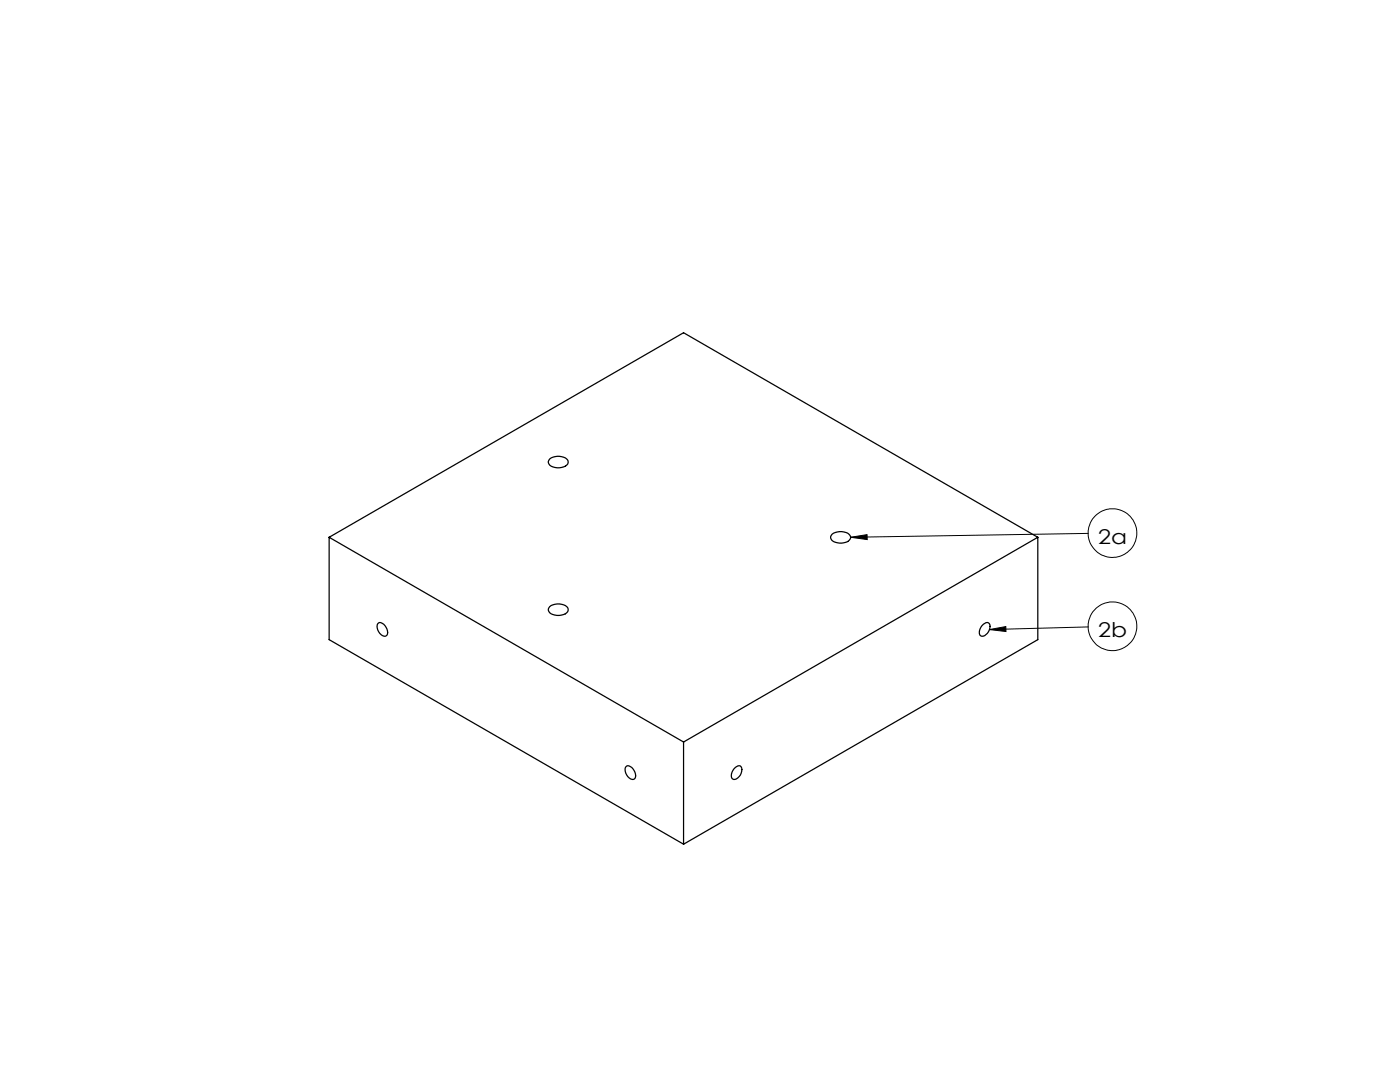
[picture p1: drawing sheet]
<svg xmlns="http://www.w3.org/2000/svg" width="279mm" height="216mm" viewBox="0 0 279 216" stroke-linecap="round" stroke-linejoin="round" font-family="sans-serif">
<defs><g id="words">
<g font-size="4.1">
<text x="219.1" y="108.5">2a</text>
<text x="219.1" y="127.1">2b</text>
</g>
</g></defs>
<g fill="none" stroke="#000" stroke-width=".2">
<path d="M169.8 107.2l3.2-.5 .1 1zM217.2 106.4l-47.4 .8M197.4 125.6l3.3-.6 .1 1zM217.2 125.1l-19.8 .5"/>
<circle cx="222" cy="106.4" r="4.9"/>
<circle cx="222" cy="125" r="4.9"/>
</g>
<path d="M169.8 107.2l3.2-.5 .1 1zM197.4 125.6l3.3-.6 .1 1z" fill="#000"/>
<g fill="none" stroke="#000" stroke-width=".25">
<path d="M109.7 91.6a2.8 2.8 0 0 1 3.6 .2 .97 .97 0 0 1-.8 1.4 2.67 2.67 0 0 1-3-.6 .75 .75 0 0 1 .2-1zM65.7 107.2l70.7 40.9M65.7 107.2l70.7-40.8 70.7 40.8M65.7 107.2v20.4l70.7 40.9M166.1 106.6a2.79 2.79 0 0 1 3.6 .3 .97 .97 0 0 1-.9 1.3 2.76 2.76 0 0 1-2.9-.6 .75 .75 0 0 1 .2-1zM207.1 107.2l-70.7 40.9M207.1 107.2v20.4l-70.7 40.9M75.4 124.5a.92 .92 0 0 1 1.4 .3l.5 1.1a.75 .75 0 0 1-.3 1 .75 .75 0 0 1-1-.3l-.6-.9-.2-.7zM109.7 121a2.8 2.8 0 0 1 3.6 .3 .97 .97 0 0 1-.8 1.3 2.67 2.67 0 0 1-3-.6 .75 .75 0 0 1 .2-1zM196 124.8l.3-.2a.75 .75 0 0 1 1-.3 .75 .75 0 0 1 .3 1 1.73 1.73 0 0 1-1.8 1.6 1.42 1.42 0 0 1 .2-2.1zM124.9 153a.92 .92 0 0 1 1.4 .4l.5 1a.75 .75 0 0 1-.3 1.1 .75 .75 0 0 1-1-.3l-.6-.9-.2-.7zM136.4 148.1v20.4"/>
<path d="M146.8 153.1a.74 .74 0 0 1 1-.2 .74 .74 0 0 1 .2 1 1.68 1.68 0 0 1-1.7 1.6 1.65 1.65 0 0 1 .5-2.4z"/>
</g>
<use href="#words"/>
</svg>
